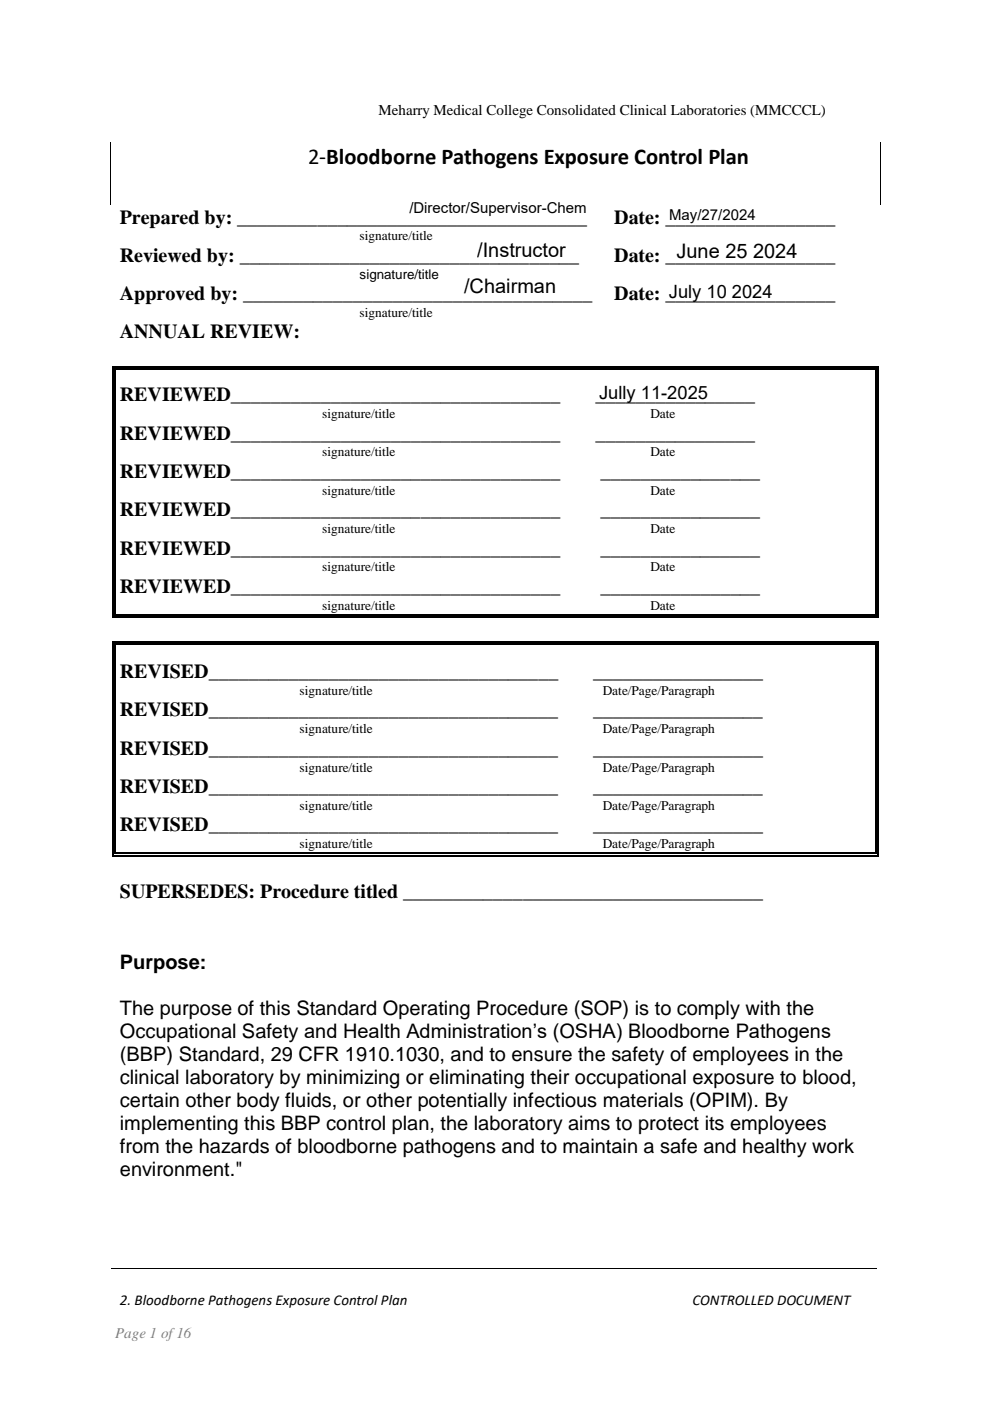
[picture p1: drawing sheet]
<svg xmlns="http://www.w3.org/2000/svg" width="210mm" height="297mm" viewBox="0 0 210 297" stroke-linecap="round" stroke-linejoin="round" font-family="sans-serif">
<defs><g id="words">
<text font-size="4.8" x="65.3" y="34.8">2-Bloodborne Pathogens Exposure Control Plan</text>
<g font-size="4.2">
<text x="25.4" y="47.4">Prepared by: ___________________________________</text>
<text x="130.2" y="47.4">Date: _________________</text>
<text x="25.4" y="55.5">Reviewed by: __________________________________</text>
<text x="101.1" y="54.5">/Instructor</text>
<text x="130.2" y="55.5">Date: _________________</text>
<text x="143.4" y="54.7">June 25 2024</text>
<text x="25.4" y="63.6">Approved by: ___________________________________</text>
<text x="98.4" y="62.1">/Chairman</text>
<text x="130.2" y="63.6">Date: _________________</text>
<text x="25.4" y="71.7">ANNUAL REVIEW:</text>
<text x="25.4" y="85.1">REVIEWED_________________________________</text>
<text x="126.2" y="85.1">________________</text>
<text x="25.4" y="93.2">REVIEWED_________________________________</text>
<text x="126.2" y="93.2">________________</text>
<text x="25.4" y="101.3">REVIEWED_________________________________</text>
<text x="127.3" y="101.3">________________</text>
<text x="25.4" y="109.4">REVIEWED_________________________________</text>
<text x="127.3" y="109.4">________________</text>
<text x="25.4" y="117.5">REVIEWED_________________________________</text>
<text x="127.3" y="117.5">________________</text>
<text x="25.4" y="125.6">REVIEWED_________________________________</text>
<text x="127.3" y="125.6">________________</text>
<text x="25.4" y="143.7">REVISED___________________________________</text>
<text x="125.8" y="143.7">_________________</text>
<text x="25.4" y="151.8">REVISED___________________________________</text>
<text x="125.7" y="151.8">_________________</text>
<text x="25.4" y="160">REVISED___________________________________</text>
<text x="125.8" y="160">_________________</text>
<text x="25.4" y="168.1">REVISED___________________________________</text>
<text x="125.7" y="168.1">_________________</text>
<text x="25.4" y="176.2">REVISED___________________________________</text>
<text x="125.8" y="176.2">_________________</text>
<text x="25.4" y="190.3">SUPERSEDES: Procedure titled ____________________________________</text>
<text x="25.4" y="205.4">Purpose:</text>
<text x="25.4" y="215.2">The purpose of this Standard Operating Procedure (SOP) is to comply with the</text>
<text x="25.4" y="220.1">Occupational Safety and Health Administration’s (OSHA) Bloodborne Pathogens</text>
<text x="25.4" y="225">(BBP) Standard, 29 CFR 1910.1030, and to ensure the safety of employees in the</text>
<text x="25.4" y="229.8">clinical laboratory by minimizing or eliminating their occupational exposure to blood,</text>
<text x="25.4" y="234.7">certain other body fluids, or other potentially infectious materials (OPIM). By</text>
<text x="25.4" y="239.6">implementing this BBP control plan, the laboratory aims to protect its employees</text>
<text x="25.4" y="244.4">from the hazards of bloodborne pathogens and to maintain a safe and healthy work</text>
<text x="25.4" y="249.3">environment.&quot;</text>
</g>
<g font-size="3.9">
<text x="141.8" y="63.1">July 10 2024</text>
<text x="127" y="84.6">Jully 11-2025</text>
</g>
<g font-size="3.2">
<text x="80.2" y="24.3">Meharry Medical College Consolidated Clinical Laboratories (MMCCCL)</text>
<text x="86.8" y="45.2">/Director/Supervisor-Chem</text>
<text x="141.8" y="46.7">May/27/2024</text>
<text x="25.4" y="276.6">2. Bloodborne Pathogens Exposure Control Plan</text>
<text x="146.8" y="276.6">CONTROLLED DOCUMENT</text>
</g>
<text font-size="3.2" fill="#808080" x="24.4" y="283.6">Page 1 of16</text>
<g font-size="2.8">
<text x="76.2" y="50.9">signature/title</text>
<text x="76.2" y="59.1">signature/title</text>
<text x="76.2" y="67.2">signature/title</text>
<text x="68.3" y="88.7">signature/title</text>
<text x="137.9" y="88.7">Date</text>
<text x="68.3" y="96.7">signature/title</text>
<text x="137.9" y="96.7">Date</text>
<text x="68.3" y="104.9">signature/title</text>
<text x="137.9" y="104.9">Date</text>
<text x="68.3" y="113">signature/title</text>
<text x="137.9" y="113">Date</text>
<text x="68.3" y="121.1">signature/title</text>
<text x="137.9" y="121.1">Date</text>
<text x="68.3" y="129.2">signature/title</text>
<text x="137.9" y="129.2">Date</text>
<text x="63.5" y="147.3">signature/title</text>
<text x="127.8" y="147.3">Date/Page/Paragraph</text>
<text x="63.5" y="155.4">signature/title</text>
<text x="127.8" y="155.4">Date/Page/Paragraph</text>
<text x="63.5" y="163.6">signature/title</text>
<text x="127.8" y="163.6">Date/Page/Paragraph</text>
<text x="63.5" y="171.6">signature/title</text>
<text x="127.8" y="171.6">Date/Page/Paragraph</text>
<text x="63.5" y="179.8">signature/title</text>
<text x="127.8" y="179.8">Date/Page/Paragraph</text>
</g>
</g></defs>
<path d="M23.5 30.3v13.1M186.6 30.3v13.1M23.5 268.9h162.2" fill="none" stroke="#000" stroke-width=".21"/>
<g fill="#000">
<path d="M23.8 77.6h.3v.7h-.3z" fill-rule="evenodd"/>
<path d="M23.8 77.6h.8v.2h-.8z" fill-rule="evenodd"/>
<path d="M24.3 78.1h.3v.2h-.3z" fill-rule="evenodd"/>
<path d="M24.3 78.1h.3v.2h-.3z" fill-rule="evenodd"/>
<path d="M185.5 77.6h.8v.2h-.8z" fill-rule="evenodd"/>
<path d="M185.5 78.1h.3v.2h-.3z" fill-rule="evenodd"/>
<path d="M185.5 78.1h.3v.2h-.3z" fill-rule="evenodd"/>
<path d="M186 77.6h.3v.7h-.3z" fill-rule="evenodd"/>
<path d="M23.8 130.2h.3v.7h-.3z" fill-rule="evenodd"/>
<path d="M23.8 130.7h.8v.2h-.8z" fill-rule="evenodd"/>
<path d="M23.8 135.9h.3v.7h-.3z" fill-rule="evenodd"/>
<path d="M23.8 135.9h.8v.2h-.8z" fill-rule="evenodd"/>
<path d="M24.3 130.2h.3v.2h-.3z" fill-rule="evenodd"/>
<path d="M24.3 130.2h.3v.2h-.3z" fill-rule="evenodd"/>
<path d="M24.3 136.4h.3v.2h-.3z" fill-rule="evenodd"/>
<path d="M24.3 136.4h.3v.2h-.3z" fill-rule="evenodd"/>
<path d="M185.5 130.7h.8v.2h-.8z" fill-rule="evenodd"/>
<path d="M185.5 130.2h.3v.2h-.3z" fill-rule="evenodd"/>
<path d="M185.5 130.2h.3v.2h-.3z" fill-rule="evenodd"/>
<path d="M185.5 135.9h.8v.2h-.8z" fill-rule="evenodd"/>
<path d="M185.5 136.4h.3v.2h-.3z" fill-rule="evenodd"/>
<path d="M185.5 136.4h.3v.2h-.3z" fill-rule="evenodd"/>
<path d="M186 130.2h.3v.7h-.3z" fill-rule="evenodd"/>
<path d="M186 135.9h.3v.7h-.3z" fill-rule="evenodd"/>
<path d="M23.8 180.7h.3v.8h-.3z" fill-rule="evenodd"/>
<path d="M23.8 181.2h.8v.3h-.8z" fill-rule="evenodd"/>
<path d="M24.3 180.7h.3v.3h-.3z" fill-rule="evenodd"/>
<path d="M24.3 180.7h.3v.3h-.3z" fill-rule="evenodd"/>
<path d="M185.5 181.2h.8v.3h-.8z" fill-rule="evenodd"/>
<path d="M185.5 180.7h.3v.3h-.3z" fill-rule="evenodd"/>
<path d="M185.5 180.7h.3v.3h-.3z" fill-rule="evenodd"/>
<path d="M186 180.7h.3v.8h-.3z" fill-rule="evenodd"/>
</g>
<g fill="none" stroke="#000" stroke-width=".25">
<path d="M23.9 78.3v51.9M24.4 78.3v51.9M24.6 77.7h160.9M24.6 78.2h160.9M185.7 78.3v51.9M186.2 78.3v51.9M23.9 136.6v44.1M24.4 136.6v44.1M24.6 130.8h160.9M24.6 130.3h160.9M24.6 136h160.9M24.6 136.5h160.9"/>
<path d="M185.7 136.6v44.1M186.2 136.6v44.1M24.6 181.3h160.9M24.6 180.8h160.9"/>
</g>
<use href="#words"/>
</svg>
